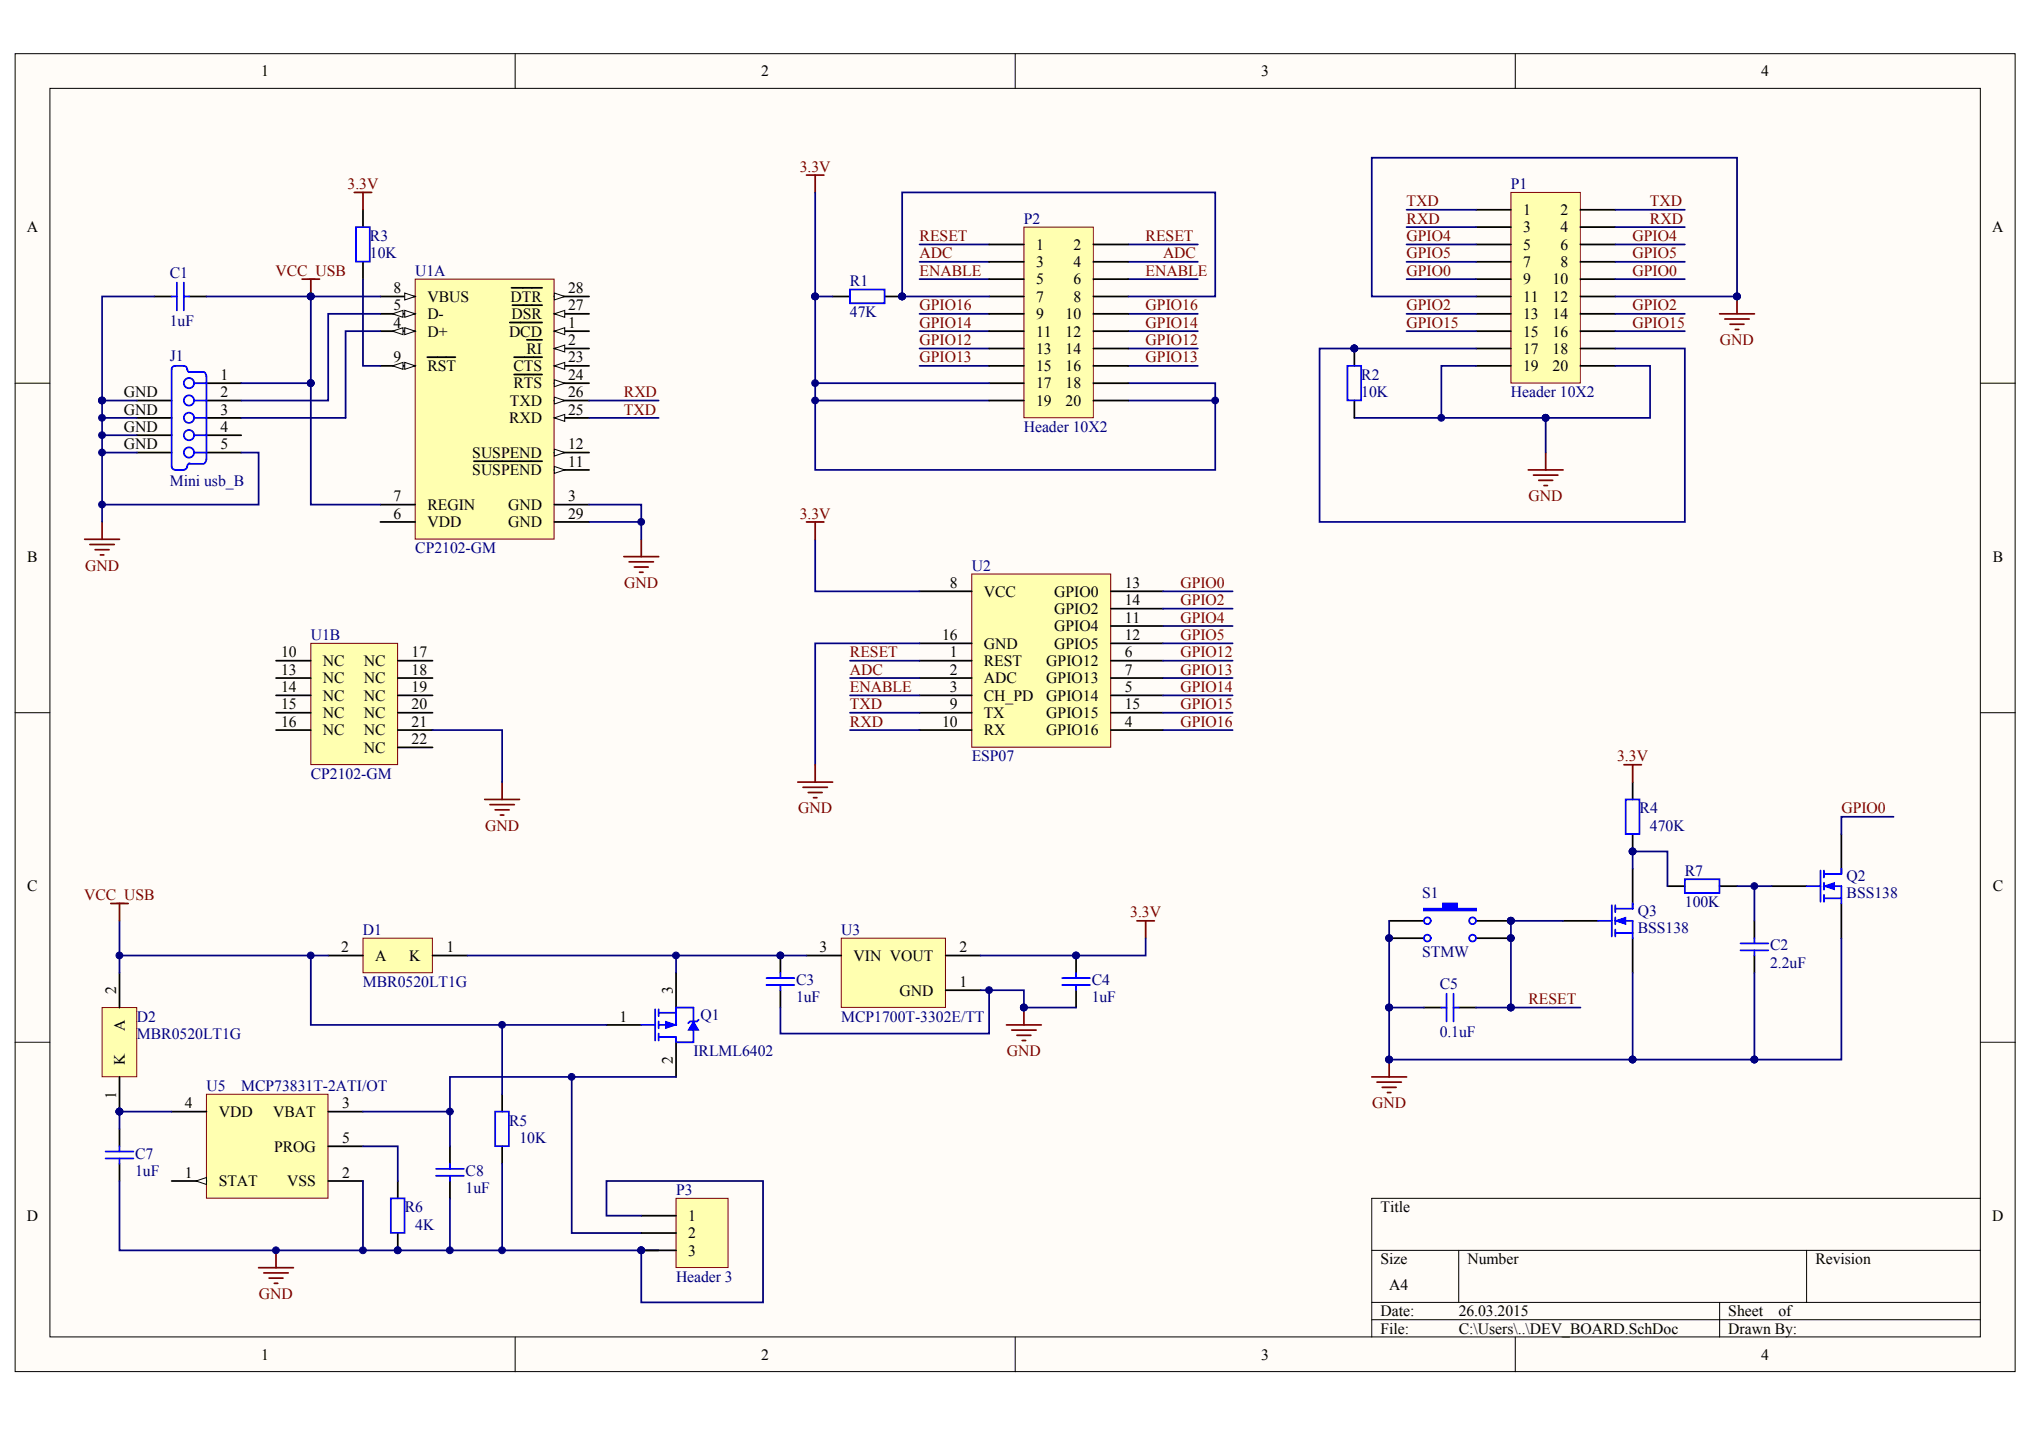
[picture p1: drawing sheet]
<svg xmlns="http://www.w3.org/2000/svg" width="287mm" height="202mm" viewBox="0 0 287 202" stroke-linecap="round" stroke-linejoin="round" font-family="sans-serif">
<defs><g id="words">
<g font-size="2.2">
<text x="36.9" y="10.8">1</text>
<text x="107.4" y="10.8">2</text>
<text x="177.9" y="10.8">3</text>
<text x="248.5" y="10.8">4</text>
<text x="3.8" y="32.8">A</text>
<text x="146.2" y="35.2">1</text>
<text x="151.4" y="35.2">2</text>
<text x="214.9" y="30.3">1</text>
<text x="214.9" y="32.8">3</text>
<text x="214.9" y="35.2">5</text>
<text x="220.1" y="30.3">2</text>
<text x="220.1" y="32.8">4</text>
<text x="220.1" y="35.2">6</text>
<text x="281.1" y="32.8">A</text>
<text x="55.5" y="41.3">8</text>
<text x="80.2" y="41.3">28</text>
<text x="146.2" y="37.7">3</text>
<text x="146.2" y="40.1">5</text>
<text x="151.4" y="37.7">4</text>
<text x="151.4" y="40.1">6</text>
<text x="214.9" y="37.7">7</text>
<text x="214.9" y="40.1">9</text>
<text x="219" y="40.1">10</text>
<text x="220.1" y="37.7">8</text>
<text x="55.5" y="46.2">4</text>
<text x="55.5" y="43.8">5</text>
<text x="60.3" y="47.5">D+</text>
<text x="60.3" y="45">D-</text>
<text x="60.3" y="42.6">VBUS</text>
<text x="71.8" y="47.5">DCD</text>
<text x="72" y="42.6">DTR</text>
<text x="72.2" y="45">DSR</text>
<text x="80.2" y="46.2">1</text>
<text x="80.2" y="43.8">27</text>
<text x="146.2" y="42.6">7</text>
<text x="146.2" y="45">9</text>
<text x="146.2" y="47.5">11</text>
<text x="150.3" y="45">10</text>
<text x="150.3" y="47.5">12</text>
<text x="151.4" y="42.6">8</text>
<text x="214.9" y="42.6">11</text>
<text x="214.9" y="45">13</text>
<text x="214.9" y="47.5">15</text>
<text x="219" y="42.6">12</text>
<text x="219" y="45">14</text>
<text x="219" y="47.5">16</text>
<text x="31.1" y="53.6">1</text>
<text x="55.5" y="51.1">9</text>
<text x="60.3" y="52.3">RST</text>
<text x="72.4" y="52.3">CTS</text>
<text x="74.3" y="49.9">RI</text>
<text x="80.2" y="48.7">2</text>
<text x="80.2" y="51.1">23</text>
<text x="80.2" y="53.6">24</text>
<text x="146.2" y="49.9">13</text>
<text x="146.2" y="52.3">15</text>
<text x="150.3" y="49.9">14</text>
<text x="150.3" y="52.3">16</text>
<text x="214.9" y="49.9">17</text>
<text x="214.9" y="52.3">19</text>
<text x="219" y="49.9">18</text>
<text x="219" y="52.3">20</text>
<text x="17.5" y="58.5">GND</text>
<text x="17.5" y="56">GND</text>
<text x="31.1" y="56">2</text>
<text x="31.1" y="58.5">3</text>
<text x="71.8" y="59.7">RXD</text>
<text x="71.9" y="57.2">TXD</text>
<text x="72.4" y="54.8">RTS</text>
<text x="80.2" y="58.5">25</text>
<text x="80.2" y="56">26</text>
<text x="146.2" y="54.8">17</text>
<text x="146.2" y="57.2">19</text>
<text x="150.3" y="54.8">18</text>
<text x="150.3" y="57.2">20</text>
<text x="17.5" y="60.9">GND</text>
<text x="17.5" y="63.4">GND</text>
<text x="31.1" y="60.9">4</text>
<text x="31.1" y="63.4">5</text>
<text x="66.6" y="64.6">SUSPEND</text>
<text x="80.2" y="65.8">11</text>
<text x="80.2" y="63.4">12</text>
<text x="55.5" y="70.7">7</text>
<text x="60.3" y="71.9">REGIN</text>
<text x="66.6" y="67">SUSPEND</text>
<text x="71.7" y="71.9">GND</text>
<text x="80.2" y="70.7">3</text>
<text x="55.5" y="73.1">6</text>
<text x="60.3" y="74.4">VDD</text>
<text x="71.7" y="74.4">GND</text>
<text x="80.2" y="73.1">29</text>
<text x="3.8" y="79.3">B</text>
<text x="134" y="82.9">8</text>
<text x="158.7" y="82.9">13</text>
<text x="281.1" y="79.3">B</text>
<text x="138.8" y="84.2">VCC</text>
<text x="148.7" y="84.2">GPIO0</text>
<text x="148.7" y="86.6">GPIO2</text>
<text x="148.7" y="89.1">GPIO4</text>
<text x="158.7" y="85.4">14</text>
<text x="158.7" y="87.8">11</text>
<text x="39.7" y="92.7">10</text>
<text x="39.7" y="95.2">13</text>
<text x="45.6" y="94">NC</text>
<text x="51.3" y="94">NC</text>
<text x="58.1" y="92.7">17</text>
<text x="58.1" y="95.2">18</text>
<text x="132.9" y="90.3">16</text>
<text x="134" y="92.7">1</text>
<text x="134" y="95.2">2</text>
<text x="138.8" y="91.5">GND</text>
<text x="138.8" y="94">REST</text>
<text x="147.6" y="94">GPIO12</text>
<text x="148.7" y="91.5">GPIO5</text>
<text x="158.7" y="90.3">12</text>
<text x="158.7" y="92.7">6</text>
<text x="158.7" y="95.2">7</text>
<text x="39.7" y="97.6">14</text>
<text x="39.7" y="100.1">15</text>
<text x="45.6" y="96.4">NC</text>
<text x="45.6" y="98.8">NC</text>
<text x="45.6" y="101.3">NC</text>
<text x="51.3" y="96.4">NC</text>
<text x="51.3" y="98.8">NC</text>
<text x="51.3" y="101.3">NC</text>
<text x="58.1" y="97.6">19</text>
<text x="58.1" y="100.1">20</text>
<text x="134" y="100.1">9</text>
<text x="134" y="97.6">3</text>
<text x="138.8" y="96.4">ADC</text>
<text x="138.8" y="101.3">TX</text>
<text x="138.8" y="98.8">CH_PD</text>
<text x="147.6" y="96.4">GPIO13</text>
<text x="147.6" y="98.8">GPIO14</text>
<text x="147.6" y="101.3">GPIO15</text>
<text x="158.7" y="97.6">5</text>
<text x="158.7" y="100.1">15</text>
<text x="39.7" y="102.5">16</text>
<text x="45.6" y="103.7">NC</text>
<text x="51.3" y="103.7">NC</text>
<text x="51.3" y="106.2">NC</text>
<text x="58.1" y="102.5">21</text>
<text x="58.1" y="105">22</text>
<text x="132.9" y="102.5">10</text>
<text x="138.8" y="103.7">RX</text>
<text x="147.6" y="103.7">GPIO16</text>
<text x="158.7" y="102.5">4</text>
<text x="3.8" y="125.8">C</text>
<text x="281.1" y="125.8">C</text>
<text x="48.1" y="134.3">2</text>
<text x="52.9" y="135.5">A</text>
<text x="57.7" y="135.5">K</text>
<text x="63" y="134.3">1</text>
<text x="115.6" y="134.3">3</text>
<text x="120.4" y="135.5">VIN VOUT</text>
<text x="135.4" y="134.3">2</text>
<text x="16.4" y="140.2" transform="rotate(-90 16.4 140.2)">2</text>
<text x="94.9" y="140.2" transform="rotate(-90 94.9 140.2)">3</text>
<text x="126.9" y="140.4">GND</text>
<text x="135.4" y="139.2">1</text>
<text x="17.6" y="145.4" transform="rotate(-90 17.6 145.4)">A</text>
<text x="87.4" y="144.1">1</text>
<text x="16.4" y="155" transform="rotate(-90 16.4 155)">1</text>
<text x="17.6" y="150.2" transform="rotate(-90 17.6 150.2)">K</text>
<text x="94.9" y="150.1" transform="rotate(-90 94.9 150.1)">2</text>
<text x="26.1" y="156.3">4</text>
<text x="30.9" y="157.6">VDD</text>
<text x="38.5" y="157.6">VBAT</text>
<text x="48.3" y="156.3">3</text>
<text x="48.3" y="161.2">5</text>
<text x="26.1" y="166.1">1</text>
<text x="30.9" y="167.3">STAT</text>
<text x="38.7" y="162.4">PROG</text>
<text x="40.5" y="167.3">VSS</text>
<text x="48.3" y="166.1">2</text>
<text x="3.8" y="172.2">D</text>
<text x="97.1" y="172.2">1</text>
<text x="194.8" y="171">Title</text>
<text x="281.1" y="172.2">D</text>
<text x="97.1" y="174.7">2</text>
<text x="97.1" y="177.1">3</text>
<text x="194.8" y="178.3">Size</text>
<text x="207" y="178.3">Number</text>
<text x="256.1" y="178.3">Revision</text>
<text x="194.8" y="185.7">Date:</text>
<text x="196" y="182">A4</text>
<text x="205.8" y="185.7">26.03.2015</text>
<text x="243.8" y="185.7">Sheet</text>
<text x="250.9" y="185.7">of</text>
<text x="36.9" y="191.8">1</text>
<text x="107.4" y="191.8">2</text>
<text x="177.9" y="191.8">3</text>
<text x="194.8" y="188.1">File:</text>
<text x="205.8" y="188.1">C:\Users\..\DEV_BOARD.SchDoc</text>
<text x="243.8" y="188.1">Drawn By:</text>
<text x="248.5" y="191.8">4</text>
</g>
<g font-size="2.2" fill="#800000">
<text x="49" y="26.7">3.3V</text>
<text x="112.8" y="24.2">3.3V</text>
<text x="198.4" y="29.1">TXD</text>
<text x="232.8" y="29.1">TXD</text>
<text x="129.7" y="34">RESET</text>
<text x="161.6" y="34">RESET</text>
<text x="198.4" y="31.6">RXD</text>
<text x="198.4" y="34">GPIO4</text>
<text x="230.3" y="34">GPIO4</text>
<text x="232.8" y="31.6">RXD</text>
<text x="38.9" y="38.9">VCC_USB</text>
<text x="129.7" y="36.4">ADC</text>
<text x="129.7" y="38.9">ENABLE</text>
<text x="161.6" y="38.9">ENABLE</text>
<text x="164.1" y="36.4">ADC</text>
<text x="198.4" y="38.9">GPIO0</text>
<text x="198.4" y="36.4">GPIO5</text>
<text x="230.3" y="38.9">GPIO0</text>
<text x="230.3" y="36.4">GPIO5</text>
<text x="129.7" y="43.8">GPIO16</text>
<text x="129.7" y="46.2">GPIO14</text>
<text x="161.6" y="43.8">GPIO16</text>
<text x="161.6" y="46.2">GPIO14</text>
<text x="198.4" y="43.8">GPIO2</text>
<text x="198.4" y="46.2">GPIO15</text>
<text x="230.3" y="43.8">GPIO2</text>
<text x="230.3" y="46.2">GPIO15</text>
<text x="129.7" y="48.7">GPIO12</text>
<text x="129.7" y="51.1">GPIO13</text>
<text x="161.6" y="48.7">GPIO12</text>
<text x="161.6" y="51.1">GPIO13</text>
<text x="242.6" y="48.7">GND</text>
<text x="88" y="56">RXD</text>
<text x="88" y="58.5">TXD</text>
<text x="215.7" y="70.7">GND</text>
<text x="112.8" y="73.1">3.3V</text>
<text x="12" y="80.5">GND</text>
<text x="88.1" y="82.9">GND</text>
<text x="166.5" y="82.9">GPIO0</text>
<text x="166.5" y="87.8">GPIO4</text>
<text x="166.5" y="85.4">GPIO2</text>
<text x="119.9" y="92.7">RESET</text>
<text x="119.9" y="95.2">ADC</text>
<text x="166.5" y="92.7">GPIO12</text>
<text x="166.5" y="95.2">GPIO13</text>
<text x="166.5" y="90.3">GPIO5</text>
<text x="119.9" y="97.6">ENABLE</text>
<text x="119.9" y="100.1">TXD</text>
<text x="166.5" y="97.6">GPIO14</text>
<text x="166.5" y="100.1">GPIO15</text>
<text x="119.9" y="102.5">RXD</text>
<text x="166.5" y="102.5">GPIO16</text>
<text x="228.1" y="107.4">3.3V</text>
<text x="68.4" y="117.2">GND</text>
<text x="112.6" y="114.7">GND</text>
<text x="259.8" y="114.7">GPIO0</text>
<text x="11.9" y="127">VCC_USB</text>
<text x="159.4" y="129.4">3.3V</text>
<text x="215.6" y="141.7">RESET</text>
<text x="142.1" y="149">GND</text>
<text x="193.6" y="156.3">GND</text>
<text x="36.5" y="183.2">GND</text>
</g>
<g font-size="2.2" fill="#000080">
<text x="213.2" y="26.7">P1</text>
<text x="52.2" y="34">R3</text>
<text x="144.4" y="31.6">P2</text>
<text x="24" y="39.1">C1</text>
<text x="52.2" y="36.4">10K</text>
<text x="58.6" y="38.9">U1A</text>
<text x="119.9" y="40.4">R1</text>
<text x="24" y="46">1uF</text>
<text x="119.9" y="44.8">47K</text>
<text x="24" y="50.9">J1</text>
<text x="192.1" y="53.6">R2</text>
<text x="192.1" y="56">10K</text>
<text x="213.2" y="56">Header 10X2</text>
<text x="144.4" y="60.9">Header 10X2</text>
<text x="24" y="68.5">Mini usb_B</text>
<text x="58.6" y="78">CP2102-GM</text>
<text x="137.1" y="80.5">U2</text>
<text x="43.8" y="90.3">U1B</text>
<text x="137.1" y="107.4">ESP07</text>
<text x="43.8" y="109.9">CP2102-GM</text>
<text x="231.3" y="114.7">R4</text>
<text x="232.8" y="117.2">470K</text>
<text x="237.7" y="123.5">R7</text>
<text x="260.5" y="124.3">Q2</text>
<text x="51.2" y="131.9">D1</text>
<text x="118.7" y="131.9">U3</text>
<text x="200.6" y="126.7">S1</text>
<text x="231.1" y="129.2">Q3</text>
<text x="231.1" y="131.6">BSS138</text>
<text x="237.7" y="128">100K</text>
<text x="260.5" y="126.7">BSS138</text>
<text x="200.6" y="135">STMW</text>
<text x="249.7" y="136.5">2.2uF</text>
<text x="249.7" y="134.1">C2</text>
<text x="51.2" y="139.2">MBR0520LT1G</text>
<text x="98.8" y="143.9">Q1</text>
<text x="112.3" y="141.4">1uF</text>
<text x="112.3" y="139">C3</text>
<text x="154" y="141.4">1uF</text>
<text x="154" y="139">C4</text>
<text x="203.1" y="139.4">C5</text>
<text x="19.3" y="144.1">D2</text>
<text x="19.3" y="146.5">MBR0520LT1G</text>
<text x="97.8" y="149">IRLML6402</text>
<text x="118.7" y="144.1">MCP1700T-3302E/TT</text>
<text x="203.1" y="146.3">0.1uF</text>
<text x="29.1" y="153.9">U5</text>
<text x="34" y="153.9">MCP73831T-2ATI/OT</text>
<text x="71.8" y="158.8">R5</text>
<text x="73.3" y="161.2">10K</text>
<text x="19.1" y="165.9">1uF</text>
<text x="19.1" y="163.4">C7</text>
<text x="65.7" y="165.9">C8</text>
<text x="57.1" y="171">R6</text>
<text x="58.6" y="173.5">4K</text>
<text x="65.7" y="168.3">1uF</text>
<text x="95.4" y="168.6">P3</text>
<text x="95.4" y="180.8">Header 3</text>
</g>
</g></defs>
<g fill="#fffcf8" stroke="#000" stroke-width=".14">
<path d="M2.1 7.6h282.2v185.9h-282.2z"/>
<path d="M7 12.5h272.4v176.1h-272.4z"/>
</g>
<g fill="none" stroke="#000" stroke-width=".14">
<path d="M72.7 7.6v4.9M143.2 7.6v4.9M213.8 7.6v4.9M2.1 54.1h4.9M279.4 54.1h4.9M2.1 100.5h4.9M279.4 100.5h4.9M2.1 147h4.9M279.4 147h4.9M193.5 176.4h85.9M205.8 176.4v7.3M254.9 176.4v7.3"/>
<path d="M279.4 169h-85.9v19.6M72.7 188.6v4.9M143.2 188.6v4.9M193.5 183.7h85.9M193.5 186.2h85.9M213.8 188.6v4.9M242.6 183.7v4.9"/>
</g>
<g fill="none" stroke="#000" stroke-width=".25">
<path d="M230.3 110.3v2.5M230.3 117.7v2.4M259.8 117.7v4.9M196 129.9h4.9M196 132.3h4.9M208.2 129.9h5M208.2 132.3h5M220.5 129.9h4.9M230.3 122.6v4.9M230.3 132.3v4.9M235.2 125h2.5M242.6 125h2.5"/>
<path d="M247.5 129.9v2.4M247.5 134.8v2.4M250 125h4.9M259.8 127.5v4.8M200.9 142.1h2.4M205.8 142.1h2.4"/>
</g>
<g fill="#000080" stroke="#000080" stroke-width=".14">
<circle cx="213.1" cy="129.9" r=".48"/>
<circle cx="196" cy="132.3" r=".48"/>
<circle cx="213.1" cy="132.3" r=".48"/>
<circle cx="196" cy="149.5" r=".48"/>
<circle cx="230.3" cy="120.1" r=".48"/>
<circle cx="247.5" cy="149.5" r=".48"/>
</g>
<path d="M200.9 128.2h2.7v-.7h1.9v.7h2.7v.2h-7.3z" fill-rule="evenodd" fill="#00f" stroke="#00f" stroke-width=".25"/>
<g fill="none" stroke="#00f" stroke-width=".25">
<path d="M229.3 112.8h2v4.8h-2zM225.4 129.9h2M227.4 127.7v4.4M227.9 129.9h2.4v2.4M227.9 131.6h2.4M227.9 127.7v1M227.9 129.4v1M227.9 131.1v1M230.3 127.5v.7h-2.4M237.7 124h4.9v2h-4.9zM245.5 133.1h4M245.5 134.1h4"/>
<path d="M247.5 132.3v.8M247.5 134.1v.7M254.9 125h1.9M256.8 122.8v4.4M257.3 125h2.5v2.5M257.3 126.7h2.5M257.3 122.8v1M257.3 124.5v1M257.3 126.2v1M259.8 122.6v.7h-2.5M203.3 142.1h.8M204.1 140.2v3.9"/>
<path d="M205.1 140.2v3.9M205.1 142.1h.7"/>
<circle cx="201.4" cy="129.9" r=".48"/>
<circle cx="201.4" cy="132.3" r=".48"/>
<circle cx="207.7" cy="129.9" r=".48"/>
<circle cx="207.7" cy="132.3" r=".48"/>
</g>
<path d="M229.1 107.9h2.5M230.3 107.9v2.4M193.5 151.9h4.9M194.3 152.6h3.4M195 153.4h2M195.7 154.1h.5M196 149.5v2.4" fill="none" stroke="#800000" stroke-width=".25"/>
<g fill="#00f" stroke="#00f" stroke-width=".14">
<path d="M227.9 129.9l1.4-.5v1z"/>
<path d="M257.3 125l1.5-.5v1z"/>
</g>
<path d="M267.1 115.2h-7.3v2.5M259.8 132.3v17.2h-12.3" fill="none" stroke="#000080" stroke-width=".25"/>
<path d="M137.1 81h19.6v24.4h-19.6z" fill="#ffffb0" stroke="#800000" stroke-width=".14"/>
<g fill="none" stroke="#000" stroke-width=".25">
<path d="M117.5 41.8h2.4M124.8 41.8h2.5M129.7 83.4h7.4M129.7 90.8h7.4M129.7 93.2h7.4M129.7 95.6h7.4M129.7 98.1h7.4M156.7 83.4h7.4M156.7 90.8h7.4M156.7 93.2h7.4M156.7 95.6h7.4M156.7 85.9h7.4"/>
<path d="M156.7 88.3h7.4M156.7 98.1h7.4M129.7 100.5h7.4M129.7 103h7.4M156.7 100.5h7.4M156.7 103h7.4"/>
</g>
<g fill="none" stroke="#000080" stroke-width=".25">
<path d="M129.7 34.5h9.8M129.7 36.9h9.8M129.7 39.4h9.8M159.2 34.5h9.8M159.2 36.9h9.8M159.2 39.4h9.8M115 41.8v24.5h56.4v-12.2h-12.2M115 56.5h24.5M129.7 44.3h9.8M129.7 46.7h9.8M129.7 49.2h9.8M129.7 51.6h9.8"/>
<path d="M159.2 44.3h9.8M159.2 46.7h9.8M159.2 49.2h9.8M159.2 51.6h9.8M159.2 56.5h12.2M115 76.1v7.3h14.7M119.9 93.2h9.8M119.9 98.1h9.8M119.9 95.6h9.8M129.7 90.8h-14.7v17.1M164.1 83.4h9.8M164.1 93.2h9.8"/>
<path d="M164.1 98.1h9.8M164.1 95.6h9.8M164.1 103h9.8M196 129.9v19.6h51.5v-12.3M220.5 129.9h-7.3v12.2M230.3 137.2v12.3M196 142.1h4.9M208.2 142.1h14.8"/>
</g>
<g fill="#000080" stroke="#000080" stroke-width=".14">
<circle cx="213.1" cy="129.9" r=".48"/>
<circle cx="213.1" cy="142.1" r=".48"/>
<circle cx="127.3" cy="41.8" r=".48"/>
<circle cx="196" cy="142.1" r=".48"/>
<circle cx="230.3" cy="149.5" r=".48"/>
<circle cx="196" cy="149.5" r=".48"/>
<circle cx="247.5" cy="149.5" r=".48"/>
<circle cx="115" cy="41.8" r=".48"/>
<circle cx="115" cy="56.5" r=".48"/>
<circle cx="171.4" cy="56.5" r=".48"/>
</g>
<path d="M113.8 24.7h2.4M115 24.7v2.4M113.8 73.6h2.4M115 73.6v2.5M112.6 110.3h4.9M113.3 111.1h3.4M114 111.8h2M114.8 112.5h.5M115 107.9v2.4" fill="none" stroke="#800000" stroke-width=".25"/>
<path d="M119.9 40.8h4.9v2h-4.9z" fill="none" stroke="#00f" stroke-width=".25"/>
<path d="M144.4 32h9.8v26.9h-9.8z" fill="#ffffb0" stroke="#800000" stroke-width=".14"/>
<g fill="none" stroke="#000" stroke-width=".25">
<path d="M139.5 34.5h4.9M139.5 36.9h4.9M139.5 39.4h4.9M154.3 34.5h4.9M154.3 36.9h4.9M154.3 39.4h4.9M139.5 41.8h4.9M139.5 44.3h4.9M139.5 46.7h4.9M139.5 49.2h4.9M139.5 51.6h4.9M139.5 54.1h4.9"/>
<path d="M139.5 56.5h4.9M154.3 41.8h4.9M154.3 44.3h4.9M154.3 46.7h4.9M154.3 49.2h4.9M154.3 51.6h4.9M154.3 54.1h4.9M154.3 56.5h4.9"/>
</g>
<path d="M213.2 27.1h9.7v26.9h-9.7z" fill="#ffffb0" stroke="#800000" stroke-width=".14"/>
<g fill="none" stroke="#000" stroke-width=".25">
<path d="M208.2 29.6h5M208.2 32h5M208.2 34.5h5M208.2 36.9h5M208.2 39.4h5M223 29.6h4.9M223 32h4.9M223 34.5h4.9M223 36.9h4.9M223 39.4h4.9M208.2 41.8h5M208.2 44.3h5"/>
<path d="M208.2 46.7h5M208.2 49.2h5M208.2 51.6h5M223 41.8h4.9M223 44.3h4.9M223 46.7h4.9M223 49.2h4.9M223 51.6h4.9"/>
</g>
<path d="M198.4 29.6h9.8M198.4 32h9.8M198.4 39.4h9.8M227.9 29.6h9.8M227.9 32h9.8M115 54.1h24.5M119.9 100.5h9.8M119.9 103h9.8" fill="none" stroke="#000080" stroke-width=".25"/>
<circle cx="115" cy="54" r=".48" fill="#000080" stroke="#000080" stroke-width=".14"/>
<path d="M29.1 154.4h17.2v14.6h-17.2z" fill="#ffffb0" stroke="#800000" stroke-width=".14"/>
<path d="M24.2 156.8h4.9M46.3 156.8h4.9M24.2 166.6h4.9M46.3 166.6h4.9" fill="none" stroke="#000" stroke-width=".25"/>
<path d="M27.7 166.6l1.4-.5v1z" fill="#fffcf8" stroke="#000" stroke-width=".14"/>
<path d="M16.9 159.3v2.4M16.9 164.1v2.5M46.3 161.7h4.9" fill="none" stroke="#000" stroke-width=".25"/>
<path d="M14.9 162.4h3.9M14.9 163.4h3.9M16.9 161.7v.7M16.9 163.4v.7" fill="none" stroke="#00f" stroke-width=".25"/>
<path d="M51.2 166.6v9.8" fill="none" stroke="#000080" stroke-width=".25"/>
<circle cx="51.2" cy="176.4" r=".48" fill="#000080" stroke="#000080" stroke-width=".14"/>
<path d="M14.4 142.1h4.9v9.8h-4.9z" fill="#ffffb0" stroke="#800000" stroke-width=".14"/>
<path d="M16.9 137.2v4.9M16.9 151.9v4.9M70.8 154.4v2.4M56.1 166.6v2.4M56.1 173.9v2.5M63.5 161.7v2.4M63.5 166.6v2.4M70.8 161.7v2.4" fill="none" stroke="#000" stroke-width=".25"/>
<g fill="#000080" stroke="#000080" stroke-width=".14">
<circle cx="16.8" cy="156.8" r=".48"/>
<circle cx="56.1" cy="176.4" r=".48"/>
<circle cx="63.5" cy="176.4" r=".48"/>
</g>
<path d="M16.9 129.9v7.3M51.2 161.7h4.9v4.9M63.5 169v7.4" fill="none" stroke="#000080" stroke-width=".25"/>
<path d="M15.6 127.5h2.5M16.9 127.5v2.4" fill="none" stroke="#800000" stroke-width=".25"/>
<path d="M69.9 156.8h1.9v4.9h-1.9zM55.1 169h2v4.9h-2zM61.5 164.9h3.9M61.5 165.9h3.9M63.5 164.1v.8M63.5 165.9v.7" fill="none" stroke="#00f" stroke-width=".25"/>
<path d="M51.2 132.3h9.8v4.9h-9.8z" fill="#ffffb0" stroke="#800000" stroke-width=".14"/>
<path d="M46.3 134.8h4.9M61 134.8h4.9M95.4 137.2v4.9M85.6 144.6h4.9M95.4 147v4.9" fill="none" stroke="#000" stroke-width=".25"/>
<path d="M90.5 144.6h1.9M92.4 142.4v4.4M92.9 142.9h2.5M92.9 142.4v1M92.9 144.1v1M92.9 145.8v1M97.8 144.1v-2h-2.4v2.5h-2.5M97.8 145.3v1.7h-2.4v-.7h-2.5M98.6 143.8l-.3 .3h-1l-.2 .2" fill="none" stroke="#00f" stroke-width=".25"/>
<g fill="#00f" stroke="#00f" stroke-width=".14">
<path d="M93.9 144.1l1.5 .5-1.5 .5z"/>
<path d="M97.8 144.1l.8 1.2h-1.5z"/>
</g>
<path d="M36.5 178.8h4.9M37.2 179.6h3.5M38.9 176.4v2.4M38 180.3h1.9M38.7 181h.5" fill="none" stroke="#800000" stroke-width=".25"/>
<g fill="#000080" stroke="#000080" stroke-width=".14">
<circle cx="38.9" cy="176.4" r=".48"/>
<circle cx="80.6" cy="151.9" r=".48"/>
<circle cx="16.8" cy="134.8" r=".48"/>
<circle cx="70.8" cy="176.4" r=".48"/>
<circle cx="70.8" cy="144.6" r=".48"/>
<circle cx="43.8" cy="134.8" r=".48"/>
<circle cx="63.5" cy="156.8" r=".48"/>
</g>
<path d="M16.9 134.8h29.4M43.8 134.8v9.8h41.8M51.2 156.8h12.3M70.8 144.6v9.8M80.7 151.9v22h9.8M95.4 151.9h-31.9v9.8M16.9 166.6v9.8h76M70.8 164.1v12.3" fill="none" stroke="#000080" stroke-width=".25"/>
<path d="M118.7 132.3h14.7v9.8h-14.7z" fill="#ffffb0" stroke="#800000" stroke-width=".14"/>
<path d="M110.1 134.8v2.4M110.1 139.7v2.4M113.8 134.8h4.9M133.4 139.7h4.9M133.4 134.8h4.9M151.8 134.8v2.4M151.8 139.7v2.4" fill="none" stroke="#000" stroke-width=".25"/>
<path d="M160.4 129.9h2.5M161.6 129.9v2.4M142 144.6h4.9M142.7 145.3h3.5M143.5 146h1.9M144.2 146.8h.5M144.4 142.1v2.5" fill="none" stroke="#800000" stroke-width=".25"/>
<g fill="#000080" stroke="#000080" stroke-width=".14">
<circle cx="144.4" cy="142.1" r=".48"/>
<circle cx="151.8" cy="134.8" r=".48"/>
<circle cx="110.1" cy="134.8" r=".48"/>
<circle cx="139.5" cy="139.7" r=".48"/>
<circle cx="95.4" cy="134.8" r=".48"/>
<circle cx="16.8" cy="156.8" r=".48"/>
</g>
<path d="M108.1 138h4M108.1 138.9h4M110.1 137.2v.8M110.1 138.9v.8M149.8 138h4M149.8 138.9h4M151.8 137.2v.8M151.8 138.9v.8" fill="none" stroke="#00f" stroke-width=".25"/>
<path d="M65.9 134.8h47.9M95.4 134.8v2.4M138.3 139.7h6.1v2.4h7.4M139.5 139.7v6.1h-29.4v-3.7M161.6 132.3v2.5h-23.3M24.2 156.8h-7.3v2.5" fill="none" stroke="#000080" stroke-width=".25"/>
<path d="M95.4 169h7.3v9.8h-7.3z" fill="#ffffb0" stroke="#800000" stroke-width=".14"/>
<path d="M191.1 49.2v2.4M191.1 56.5v2.4M90.5 171.5h4.9M90.5 173.9h4.9M90.5 176.4h4.9" fill="none" stroke="#000" stroke-width=".25"/>
<g fill="#000080" stroke="#000080" stroke-width=".14">
<circle cx="90.5" cy="176.4" r=".48"/>
<circle cx="115" cy="41.8" r=".48"/>
<circle cx="127.3" cy="41.8" r=".48"/>
<circle cx="218" cy="58.9" r=".48"/>
<circle cx="203.3" cy="58.9" r=".48"/>
<circle cx="191.1" cy="49.2" r=".48"/>
<circle cx="245" cy="41.8" r=".48"/>
</g>
<g fill="none" stroke="#000080" stroke-width=".25">
<path d="M115 27.1v14.7h2.5M198.4 34.5h9.8M198.4 36.9h9.8M227.9 34.5h9.8M227.9 36.9h9.8M227.9 39.4h9.8M139.5 41.8h-12.2v-14.7h44.1v14.7h-12.2M191.1 58.9h27M198.4 44.3h9.8M198.4 46.7h9.8M208.2 51.6h-4.9v7.3M208.2 49.2h-22v24.4h51.5v-24.4h-9.8"/>
<path d="M208.2 41.8h-14.7v-19.5h51.6v19.5h-17.2M218.1 58.9v4.9M227.9 51.6h4.9v7.3h-14.7M227.9 44.3h9.8M227.9 46.7h9.8M164.1 88.3h9.8M164.1 90.8h9.8M164.1 85.9h9.8M164.1 100.5h9.8M90.5 171.5h-4.9v-4.9h22v17.1h-17.1v-7.3"/>
</g>
<path d="M242.6 44.3h4.9M243.3 45h3.5M244.1 45.7h1.9M244.8 46.5h.5M245.1 41.8v2.5M215.6 66.3h4.9M216.3 67h3.5M217.1 67.8h1.9M217.8 68.5h.5M218.1 63.8v2.5" fill="none" stroke="#800000" stroke-width=".25"/>
<path d="M190.1 51.6h1.9v4.9h-1.9z" fill="none" stroke="#00f" stroke-width=".25"/>
<path d="M58.6 39.4h19.6v36.6h-19.6z" fill="#ffffb0" stroke="#800000" stroke-width=".14"/>
<path d="M78.2 46.7h4.9" fill="none" stroke="#000" stroke-width=".25"/>
<path d="M78.2 46.7l1.5-.5v1z" fill="#fffcf8" stroke="#000" stroke-width=".14"/>
<path d="M71.9 45.5h4.6M78.2 49.2h4.9" fill="none" stroke="#000" stroke-width=".25"/>
<path d="M78.2 49.2l1.5-.5v1z" fill="#fffcf8" stroke="#000" stroke-width=".14"/>
<path d="M53.7 46.7h4.9M74.3 47.9h2.2M78.2 71.2h4.9" fill="none" stroke="#000" stroke-width=".25"/>
<g fill="#fffcf8" stroke="#000" stroke-width=".14">
<path d="M57.1 46.2l1.5 .5-1.5 .5z"/>
<path d="M55.4 46.7l1.5-.5v1z"/>
</g>
<path d="M53.7 44.3h4.9" fill="none" stroke="#000" stroke-width=".25"/>
<g fill="#fffcf8" stroke="#000" stroke-width=".14">
<path d="M57.1 43.8l1.5 .5-1.5 .5z"/>
<path d="M55.4 44.3l1.5-.5v1z"/>
</g>
<path d="M53.7 41.8h4.9M53.7 73.6h4.9M53.7 71.2h4.9" fill="none" stroke="#000" stroke-width=".25"/>
<path d="M57.1 41.3l1.5 .5-1.5 .5z" fill="#fffcf8" stroke="#000" stroke-width=".14"/>
<path d="M53.7 51.6h4.9" fill="none" stroke="#000" stroke-width=".25"/>
<g fill="#fffcf8" stroke="#000" stroke-width=".14">
<path d="M57.1 51.1l1.5 .5-1.5 .5z"/>
<path d="M55.4 51.6l1.5-.5v1z"/>
</g>
<path d="M60.3 50.4h3.9M78.2 66.3h4.9" fill="none" stroke="#000" stroke-width=".25"/>
<path d="M78.2 65.8l1.5 .5-1.5 .5z" fill="#fffcf8" stroke="#000" stroke-width=".14"/>
<path d="M66.9 65.1h9.6M78.2 63.8h4.9" fill="none" stroke="#000" stroke-width=".25"/>
<path d="M78.2 63.4l1.5 .4-1.5 .5z" fill="#fffcf8" stroke="#000" stroke-width=".14"/>
<path d="M78.2 51.6h4.9" fill="none" stroke="#000" stroke-width=".25"/>
<path d="M78.2 51.6l1.5-.5v1z" fill="#fffcf8" stroke="#000" stroke-width=".14"/>
<path d="M72.5 50.4h4M78.2 54.1h4.9" fill="none" stroke="#000" stroke-width=".25"/>
<path d="M78.2 53.6l1.5 .5-1.5 .4z" fill="#fffcf8" stroke="#000" stroke-width=".14"/>
<path d="M72.5 52.8h4M78.2 58.9h4.9" fill="none" stroke="#000" stroke-width=".25"/>
<path d="M78.2 58.9l1.5-.4v.9z" fill="#fffcf8" stroke="#000" stroke-width=".14"/>
<path d="M78.2 56.5h4.9" fill="none" stroke="#000" stroke-width=".25"/>
<path d="M78.2 56l1.5 .5-1.5 .5z" fill="#fffcf8" stroke="#000" stroke-width=".14"/>
<path d="M78.2 44.3h4.9" fill="none" stroke="#000" stroke-width=".25"/>
<path d="M78.2 44.3l1.5-.5v1z" fill="#fffcf8" stroke="#000" stroke-width=".14"/>
<path d="M72.3 43h4.2M78.2 41.8h4.9" fill="none" stroke="#000" stroke-width=".25"/>
<path d="M78.2 41.3l1.5 .5-1.5 .5z" fill="#fffcf8" stroke="#000" stroke-width=".14"/>
<g fill="none" stroke="#000" stroke-width=".25">
<path d="M51.2 29.6v2.4M51.2 36.9v2.5M19.3 58.9h4.9M19.3 56.5h4.9M21.8 41.8h2.4M26.7 41.8h2.4M29.1 58.9h4.9M29.1 56.5h4.9M29.1 54.1h4.9M72.2 40.6h4.3M19.3 61.4h4.9M19.3 63.8h4.9"/>
<path d="M29.1 61.4h4.9M29.1 63.8h4.9M78.2 73.6h4.9"/>
</g>
<g fill="none" stroke="#00f" stroke-width=".25">
<path d="M25 39.9v3.9M25.9 39.9v3.9M50.2 32h2v4.9h-2zM24.2 41.8h.8M25.9 41.8h.8M27.4 56.5h1.7M27.4 58.9h1.7M27.4 54.1h1.7M28.8 52.5h-2.2l-.1-.2a.61 .61 0 0 0-.6-.7h-1.2a.48 .48 0 0 0-.5 .5v13.7l.3 .4 1.4 .1 .4-.3 .1-.2M28.9 52.5l.2 .6M29.1 53.1v11.7M26.7 65.4h2.1"/>
<path d="M26.7 65.3l-.3 .4M27.4 61.4h1.7M27.4 63.8h1.7M29.1 64.8l-.3 .6"/>
<circle cx="26.7" cy="58.9" r=".72"/>
<circle cx="26.7" cy="56.5" r=".72"/>
<circle cx="26.7" cy="54" r=".72"/>
<circle cx="26.7" cy="63.8" r=".72"/>
<circle cx="26.7" cy="61.4" r=".72"/>
</g>
<g fill="none" stroke="#000080" stroke-width=".25">
<path d="M51.2 39.4v12.2h2.5M14.4 56.5h4.9M14.4 58.9h4.9M14.4 56.5v17.1M21.8 41.8h-7.4v14.7M29.1 41.8h24.6M34 54.1h9.8M43.8 54.1v17.1h9.9M43.8 41.8v12.3M53.7 44.3h-7.4v12.2h-12.3M53.7 46.7h-4.9v12.2h-14.8M83.1 56.5h9.8"/>
<path d="M83.1 58.9h9.8M14.4 61.4h4.9M14.4 63.8h4.9M34 63.8h2.5v7.4h-22.1M83.1 71.2h7.4v4.9M83.1 73.6h7.4M230.3 122.6v-2.5h4.9v4.9M245.1 125h4.9M247.5 125v4.9"/>
</g>
<g fill="none" stroke="#800000" stroke-width=".25">
<path d="M42.6 39.4h2.5M43.8 39.4v2.4M50 27.1h2.4M51.2 27.1v2.5M11.9 76.1h5M12.7 76.8h3.4M13.4 77.5h2M14.2 78.3h.4M14.4 73.6v2.5M88 78.5h4.9M88.8 79.3h3.4M89.5 80h1.9"/>
<path d="M90.5 76.1v2.4M90.2 80.7h.5"/>
</g>
<g fill="#000080" stroke="#000080" stroke-width=".14">
<circle cx="90.5" cy="73.6" r=".48"/>
<circle cx="14.4" cy="58.9" r=".48"/>
<circle cx="14.4" cy="61.4" r=".48"/>
<circle cx="14.4" cy="63.8" r=".48"/>
<circle cx="14.4" cy="71.2" r=".48"/>
<circle cx="43.8" cy="54" r=".48"/>
<circle cx="14.4" cy="56.5" r=".48"/>
<circle cx="43.8" cy="41.8" r=".48"/>
<circle cx="247.5" cy="125" r=".48"/>
<circle cx="230.3" cy="120.1" r=".48"/>
</g>
<path d="M43.8 90.8h12.3v17.1h-12.3z" fill="#ffffb0" stroke="#800000" stroke-width=".14"/>
<path d="M38.9 93.2h4.9M38.9 95.6h4.9M38.9 98.1h4.9M56.1 93.2h4.9M56.1 95.6h4.9M56.1 98.1h4.9M38.9 100.5h4.9M38.9 103h4.9M56.1 100.5h4.9M56.1 103h4.9M56.1 105.4h4.9" fill="none" stroke="#000" stroke-width=".25"/>
<path d="M68.4 112.8h4.9M69.1 113.5h3.5M69.9 114.2h1.9M70.6 115h.5M70.8 110.3v2.5" fill="none" stroke="#800000" stroke-width=".25"/>
<path d="M61 103h9.8v7.3" fill="none" stroke="#000080" stroke-width=".25"/>
<use href="#words"/>
</svg>
